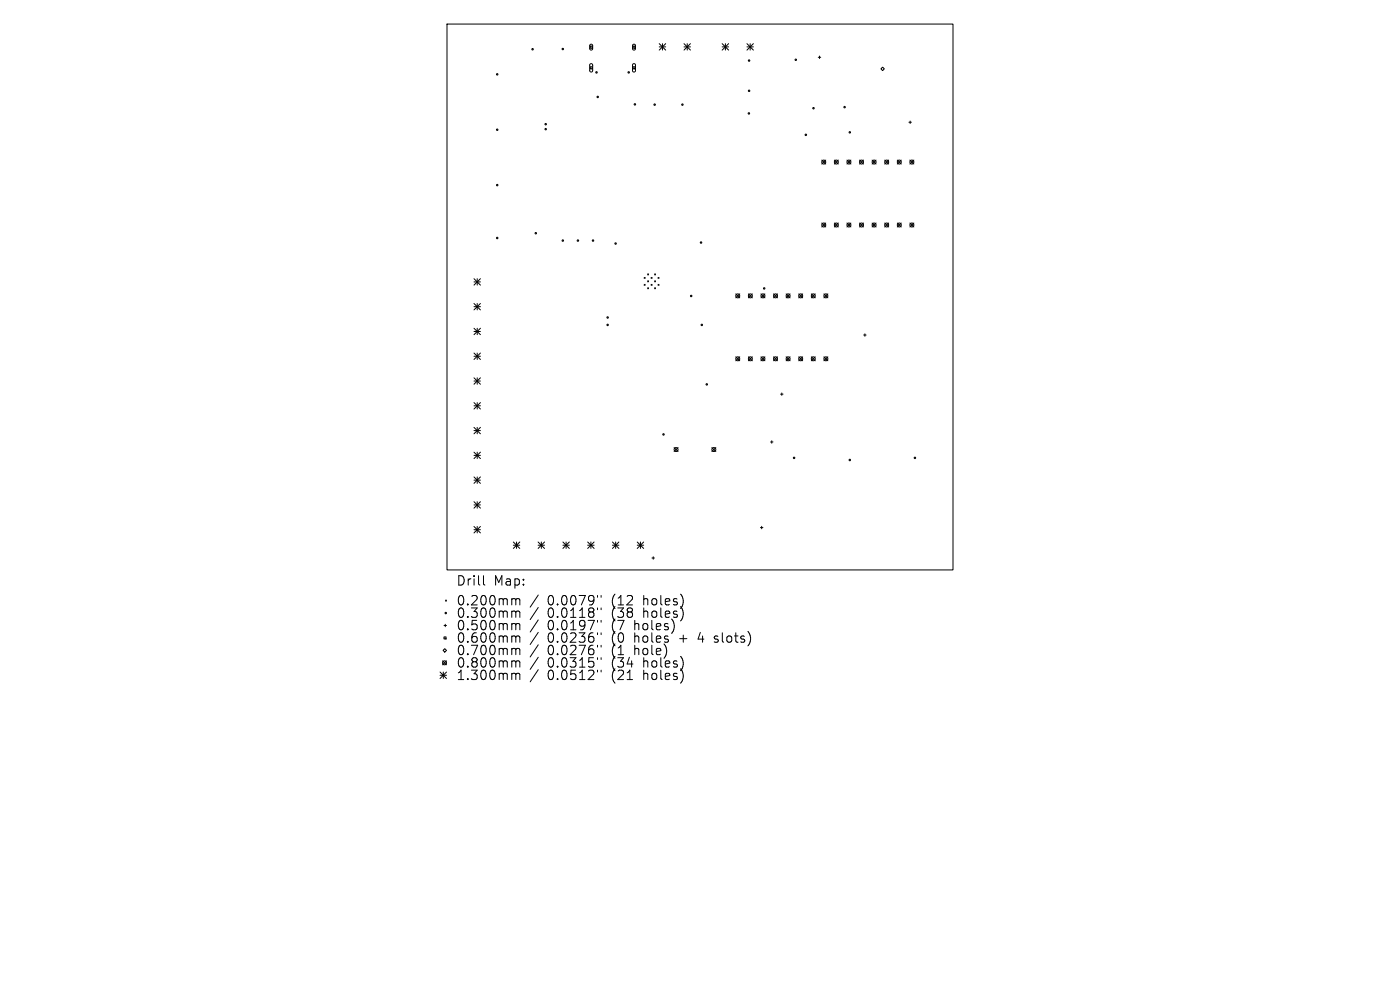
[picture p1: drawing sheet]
<svg xmlns="http://www.w3.org/2000/svg" width="297mm" height="210mm" viewBox="0 0 297 210" stroke-linecap="round" stroke-linejoin="round" font-family="sans-serif">
<defs><g id="words">
<g font-size="2.8">
<text x="96.7" y="124.5">Drill</text>
<text x="104.7" y="124.5">Map:</text>
<text x="96.7" y="128.7">0.200mm</text>
<text x="96.7" y="131.3">0.300mm</text>
<text x="116.2" y="128.7">0.0079&quot;</text>
<text x="116.2" y="131.3">0.0118&quot;</text>
<text x="129.9" y="128.7">(12</text>
<text x="129.9" y="131.3">(38</text>
<text x="136.8" y="128.7">holes)</text>
<text x="136.8" y="131.3">holes)</text>
<text x="96.7" y="134">0.500mm</text>
<text x="96.7" y="136.6">0.600mm</text>
<text x="116.2" y="134">0.0197&quot;</text>
<text x="116.2" y="136.6">0.0236&quot;</text>
<text x="129.9" y="134">(7</text>
<text x="129.9" y="136.6">(0</text>
<text x="134.9" y="134">holes)</text>
<text x="134.9" y="136.6">holes</text>
<text x="144.6" y="136.6">+</text>
<text x="148.8" y="136.6">4</text>
<text x="152.4" y="136.6">slots)</text>
<text x="96.7" y="139.3">0.700mm</text>
<text x="96.7" y="141.9">0.800mm</text>
<text x="116.2" y="139.3">0.0276&quot;</text>
<text x="116.2" y="141.9">0.0315&quot;</text>
<text x="129.9" y="139.3">(1</text>
<text x="129.9" y="141.9">(34</text>
<text x="134.9" y="139.3">hole)</text>
<text x="136.8" y="141.9">holes)</text>
<text x="96.7" y="144.5">1.300mm</text>
<text x="116.2" y="144.5">0.0512&quot;</text>
<text x="129.9" y="144.5">(21</text>
<text x="136.8" y="144.5">holes)</text>
</g>
</g></defs>
<g fill="none" stroke="#000" stroke-width=".21">
<path d="M94.8 5.1h107.4v115.8h-107.4zM125.2 9.8h.4v.4h-.4zM125.2 14.2h.4v.4h-.4zM125.2 9.5l.3-.1 .2 .2v.8l-.2 .2-.4-.2zM125.2 13.6l.3-.1 .2 .3v1.2l-.2 .3-.4-.3zM134.3 9.5l.3-.1 .2 .2v.8l-.2 .2-.4-.2zM134.3 13.6l.3-.1 .2 .3v1.2l-.2 .3-.4-.3zM134.3 9.8h.4v.4h-.4zM134.3 14.2h.4v.4h-.4zM139.9 9.3l1.3 1.3M139.9 9.9h1.3M140.5 9.3v1.3"/>
<path d="M141.2 9.3l-1.3 1.3M145.1 9.9h1.4M145.1 9.3l1.4 1.3M145.8 9.3v1.3M146.5 9.3l-1.4 1.3M153.2 9.9h1.4M153.2 9.3l1.4 1.3M153.9 9.3v1.3M154.6 9.3l-1.4 1.3M158.5 9.9h1.3M158.5 9.3l1.3 1.3M159.1 9.3v1.3"/>
<path d="M159.8 9.3l-1.3 1.3M173.6 12.2h.5M173.9 11.9v.5M186.9 14.6l.3-.4 .4 .4-.4 .4zM174.3 34l.9 .8M175.2 34l-.9 .8M177 34l.8 .8M177.8 34l-.8 .8M179.7 34l.8 .8M180.5 34l-.8 .8M182.3 34l.9 .8M183.2 34l-.9 .8"/>
<path d="M185 34l.9 .8M185.9 34l-.9 .8M187.7 34l.8 .8M188.5 34l-.8 .8M190.4 34l.8 .8M191.2 34l-.8 .8M192.8 25.9h.5M193 34l.9 .8M193.1 25.7v.5M193.9 34l-.9 .8M100.6 59.1l1.3 1.4M100.6 59.8h1.3"/>
<path d="M101.2 59.1v1.4M101.9 59.1l-1.3 1.4M136.7 58.8l.2 .3M136.9 58.8l-.2 .3M137.4 59.6l.2 .2M137.4 58.1l.2 .2M137.6 59.6l-.2 .2M137.6 58.1l-.2 .2M138.1 58.8l.2 .3M138.3 58.8l-.2 .3M138.9 59.6l.2 .2M138.9 58.1l.2 .2"/>
<path d="M139.1 58.1l-.2 .2M139.1 59.6l-.2 .2M139.6 58.8l.2 .3M139.8 58.8l-.2 .3M174.3 47.3l.9 .8M175.2 47.3l-.9 .8M177 47.3l.8 .8M177.8 47.3l-.8 .8M179.7 47.3l.8 .8M180.5 47.3l-.8 .8M182.3 47.3l.9 .8M183.2 47.3l-.9 .8"/>
<path d="M185 47.3l.9 .8M185.9 47.3l-.9 .8M187.7 47.3l.8 .8M188.5 47.3l-.8 .8M190.4 47.3l.8 .8M191.2 47.3l-.8 .8M193 47.3l.9 .8M193.9 47.3l-.9 .8M100.6 64.4l1.3 1.3M100.6 65.1h1.3M100.6 69.6l1.3 1.4M100.6 70.3h1.3"/>
<path d="M100.6 74.9l1.3 1.4M100.6 75.6h1.3M101.2 64.4v1.3M101.2 69.6v1.4M101.2 74.9v1.4M101.9 64.4l-1.3 1.3M101.9 69.6l-1.3 1.4M101.9 74.9l-1.3 1.4M136.7 60.3l.2 .2M136.9 60.3l-.2 .2M137.4 61.1l.2 .2M137.6 61.1l-.2 .2"/>
<path d="M138.1 60.3l.2 .2M138.3 60.3l-.2 .2M138.9 61.1l.2 .2M139.1 61.1l-.2 .2M139.6 60.3l.2 .2M139.8 60.3l-.2 .2M156.1 62.3l.8 .9M156.1 75.7l.8 .8M156.9 62.3l-.8 .9M156.9 75.7l-.8 .8M158.8 62.3l.8 .9M158.8 75.7l.8 .8"/>
<path d="M159.6 62.3l-.8 .9M159.6 75.7l-.8 .8M161.4 62.3l.9 .9M161.4 75.7l.9 .8M162.3 62.3l-.9 .9M162.3 75.7l-.9 .8M164.1 62.3l.8 .9M164.1 75.7l.8 .8M164.9 62.3l-.8 .9M164.9 75.7l-.8 .8M166.8 62.3l.8 .9M166.8 75.7l.8 .8"/>
<path d="M167.6 62.3l-.8 .9M167.6 75.7l-.8 .8M169.4 62.3l.9 .9M169.4 75.7l.9 .8M170.3 62.3l-.9 .9M170.3 75.7l-.9 .8M172.1 75.7l.9 .8M172.1 62.3l.9 .9M173 62.3l-.9 .9M173 75.7l-.9 .8M174.8 62.3l.8 .9M174.8 75.7l.8 .8"/>
<path d="M175.6 62.3l-.8 .9M175.6 75.7l-.8 .8M183.2 71.1h.5M183.5 70.8v.5M100.6 80.1l1.3 1.4M100.6 80.8h1.3M100.6 85.4l1.3 1.4M100.6 86.1h1.3M100.6 90.7l1.3 1.3M100.6 91.3h1.3M100.6 95.9l1.3 1.4M100.6 96.6h1.3"/>
<path d="M101.2 80.1v1.4M101.2 85.4v1.4M101.2 90.7v1.3M101.2 95.9v1.4M101.9 80.1l-1.3 1.4M101.9 85.4l-1.3 1.4M101.9 90.7l-1.3 1.3M101.9 95.9l-1.3 1.4M143 94.9l.8 .9M143.8 94.9l-.8 .9M151 94.9l.9 .9M151.9 94.9l-.9 .9"/>
<path d="M163.5 93.8h.5M163.7 93.5v.5M165.6 83.6h.5M165.9 83.3v.6M100.6 101.2l1.3 1.3M100.6 101.9h1.3M100.6 106.4l1.3 1.4M100.6 107.1h1.3M100.6 111.7l1.3 1.4M100.6 112.4h1.3M101.2 101.2v1.3M101.2 106.4v1.4"/>
<path d="M101.2 111.7v1.4M101.9 101.2l-1.3 1.3M101.9 106.4l-1.3 1.4M101.9 111.7l-1.3 1.4M108.9 115l1.4 1.3M108.9 115.7h1.4M109.6 115v1.3M110.3 115l-1.4 1.3M114.2 115.7h1.3M114.2 115l1.3 1.3M114.8 115v1.3M115.5 115l-1.3 1.3"/>
<path d="M119.4 115.7h1.4M119.4 115l1.4 1.3M120.1 115v1.3M120.8 115l-1.4 1.3M124.7 115.7h1.3M124.7 115l1.3 1.3M125.4 115v1.3M126 115l-1.3 1.3M129.9 115.7h1.4M129.9 115l1.4 1.3M130.6 115v1.3M131.3 115l-1.4 1.3"/>
<path d="M135.2 115.7h1.3M135.2 115l1.3 1.3M135.9 115v1.3M136.5 115l-1.3 1.3M138.3 118.4h.5M138.6 118.1v.5M161.3 111.9h.5M161.6 111.7v.5M94 138l.4-.4 .3 .4-.3 .3zM94.2 135.1h.4v.4h-.4zM94.2 132.7h.5M94.5 132.4v.5"/>
<path d="M94.5 127.3l.2 .2M94.7 127.3l-.2 .2M102.6 122.1v1.7l.3 .3M108.9 127h.2l.3 .3M108.9 129.6h.2l.3 .3M108.9 132.3h.2l.3 .3M108.9 134.9h.2l.3 .3M108.9 137.5h.2l.3 .3M109.4 127.3l.3-.3 .5 .1 .1 1.2M109.4 127.3v1M109.4 129.9v1.1M109.4 132.6v1"/>
<path d="M109.4 135.2v1M109.4 137.8v1.1M109.4 129.9l.3-.3 .5 .1 .1 1.3M109.4 132.6l.3-.3 .5 .1 .1 1.2M109.4 135.2l.3-.3 .5 .1 .1 1.2M109.4 137.8l.3-.3 .5 .1 .1 1.3M114.2 126.2l-1.7 2.6M114.2 128.9l-1.7 2.5M114.2 131.5l-1.7 2.6M114.2 134.1l-1.7 2.6M114.2 136.8l-1.7 2.6M114.2 139.4l-1.7 2.6"/>
<path d="M126.8 126.3v.4M126.8 129v.3M126.8 131.6v.4M126.8 134.2v.4M126.8 136.9v.4M126.8 139.5v.4M127.5 126.3v.4M127.5 129v.3M127.5 131.6v.4M127.5 134.2v.4M127.5 136.9v.4M127.5 139.5v.4"/>
<path d="M151.5 136.1l.2 .1M151.6 135v.5M93.4 142.6l1.3 1.3M93.4 143.2h1.3M93.9 140.2l.8 .8M94 142.6v1.3M94.7 140.2l-.8 .8M94.7 142.6l-1.3 1.3M108.9 140.2h.2l.3 .3M108.9 142.8h.2l.3 .3M109.4 140.5v1M109.4 143.1v1.1"/>
<path d="M109.4 140.5l.3-.3 .5 .1 .1 1.2M109.4 143.1l.3-.3 .5 .1 .1 1.3M114.2 142.1l-1.7 2.5M126.8 142.2v.3M127.5 142.2v.3"/>
<circle cx="105.5" cy="15.8" r=".16"/>
<circle cx="113" cy="10.4" r=".16"/>
<circle cx="119.4" cy="10.4" r=".16"/>
<circle cx="126.5" cy="15.4" r=".16"/>
<circle cx="133.4" cy="15.4" r=".16"/>
<circle cx="158.9" cy="19.3" r=".16"/>
<circle cx="158.9" cy="12.8" r=".16"/>
<circle cx="168.8" cy="12.7" r=".16"/>
<circle cx="105.5" cy="27.5" r=".16"/>
<circle cx="105.5" cy="39.3" r=".16"/>
<circle cx="115.8" cy="26.3" r=".16"/>
<circle cx="115.8" cy="27.4" r=".16"/>
<circle cx="126.8" cy="20.6" r=".16"/>
<circle cx="134.7" cy="22.1" r=".16"/>
<circle cx="138.9" cy="22.2" r=".16"/>
<circle cx="144.8" cy="22.2" r=".16"/>
<circle cx="158.9" cy="24.1" r=".16"/>
<circle cx="171" cy="28.6" r=".16"/>
<circle cx="172.6" cy="23" r=".16"/>
<circle cx="174.8" cy="34.4" r=".42"/>
<circle cx="177.4" cy="34.4" r=".42"/>
<circle cx="179.2" cy="22.7" r=".16"/>
<circle cx="180.1" cy="34.4" r=".42"/>
<circle cx="180.3" cy="28.1" r=".16"/>
<circle cx="182.8" cy="34.4" r=".42"/>
<circle cx="185.4" cy="34.4" r=".42"/>
<circle cx="188.1" cy="34.4" r=".42"/>
<circle cx="190.8" cy="34.4" r=".42"/>
<circle cx="193.4" cy="34.4" r=".42"/>
<circle cx="105.5" cy="50.5" r=".16"/>
<circle cx="113.7" cy="49.5" r=".16"/>
<circle cx="119.4" cy="51" r=".16"/>
<circle cx="122.6" cy="51" r=".16"/>
<circle cx="125.8" cy="51" r=".16"/>
<circle cx="130.6" cy="51.7" r=".16"/>
<circle cx="148.7" cy="51.5" r=".16"/>
<circle cx="174.8" cy="47.7" r=".42"/>
<circle cx="177.4" cy="47.7" r=".42"/>
<circle cx="180.1" cy="47.7" r=".42"/>
<circle cx="182.8" cy="47.7" r=".42"/>
<circle cx="185.4" cy="47.7" r=".42"/>
<circle cx="188.1" cy="47.7" r=".42"/>
<circle cx="190.8" cy="47.7" r=".42"/>
<circle cx="193.4" cy="47.7" r=".42"/>
<circle cx="128.9" cy="68.9" r=".16"/>
<circle cx="128.9" cy="67.3" r=".16"/>
<circle cx="146.6" cy="62.8" r=".16"/>
<circle cx="148.9" cy="68.9" r=".16"/>
<circle cx="156.5" cy="76.1" r=".42"/>
<circle cx="156.5" cy="62.8" r=".42"/>
<circle cx="159.2" cy="76.1" r=".42"/>
<circle cx="159.2" cy="62.8" r=".42"/>
<circle cx="161.9" cy="76.1" r=".42"/>
<circle cx="161.9" cy="62.8" r=".42"/>
<circle cx="162.1" cy="61.2" r=".16"/>
<circle cx="164.5" cy="76.1" r=".42"/>
<circle cx="164.5" cy="62.8" r=".42"/>
<circle cx="167.2" cy="76.1" r=".42"/>
<circle cx="167.2" cy="62.8" r=".42"/>
<circle cx="169.9" cy="62.8" r=".42"/>
<circle cx="169.9" cy="76.1" r=".42"/>
<circle cx="172.5" cy="62.8" r=".42"/>
<circle cx="172.5" cy="76.1" r=".42"/>
<circle cx="175.2" cy="62.8" r=".42"/>
<circle cx="175.2" cy="76.1" r=".42"/>
<circle cx="140.8" cy="92.2" r=".16"/>
<circle cx="143.4" cy="95.4" r=".42"/>
<circle cx="149.9" cy="81.5" r=".16"/>
<circle cx="151.4" cy="95.4" r=".42"/>
<circle cx="168.5" cy="97.1" r=".16"/>
<circle cx="180.3" cy="97.6" r=".16"/>
<circle cx="194.1" cy="97.1" r=".16"/>
<circle cx="94.6" cy="130" r=".16"/>
<circle cx="94.3" cy="140.6" r=".42"/>
</g>
<use href="#words"/>
</svg>
